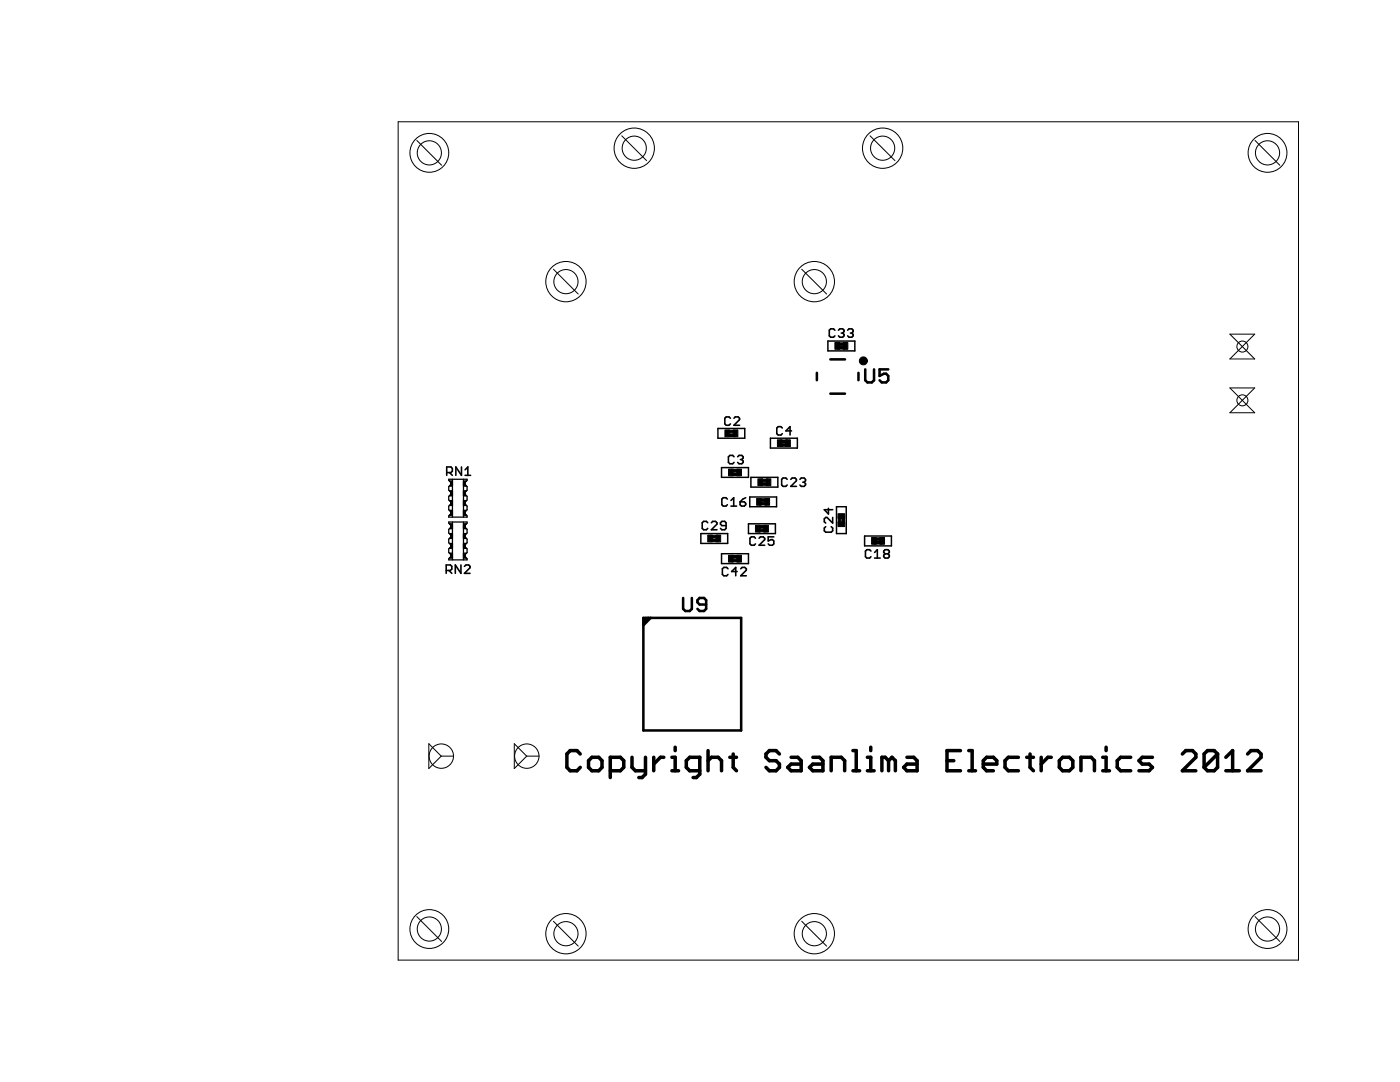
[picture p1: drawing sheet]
<svg xmlns="http://www.w3.org/2000/svg" width="279mm" height="216mm" viewBox="0 0 279 216" stroke-linecap="round" stroke-linejoin="round" font-family="sans-serif">
<path d="M165.2 68.1h5.4v1.9h-5.4zM143.3 85.5h5.3v1.9h-5.3zM144 93.3h5.4v1.9h-5.4zM149.6 99.2h5.4v1.9h-5.4zM149.9 95.2h5.3v2h-5.3zM153.8 87.4h5.3v2h-5.3zM139.9 106.5h5.3v1.9h-5.3zM144 110.5h5.4v2h-5.4zM149.4 104.5h5.3v2h-5.3zM166.9 101.1h2v5.4h-2zM172.6 107h5.3v1.9h-5.3z" fill="none" stroke="#000" stroke-width=".3"/>
<g fill="none" stroke="#000" stroke-width=".7">
<path d="M115.8 150.5l-.7-.7h-1.3l-.7 .7v2.6l.7 .7h1.3l.7-.7M117.5 151.8l.6-.7h1.4l.6 .7v1.3l-.6 .7h-1.4l-.6-.7zM121.8 153.8h2l.7-.7v-1.3l-.7-.7h-2v4.1M126.1 151.1v2l.7 .7h2M128.8 151.1v3.4l-.7 .7h-.6M130.5 151.1v2.7M132.5 151.1h-.7l-1.3 1.4M134.1 153.8h1.3M134.1 151.1h.6v2.7M134.7 149.1v.7M139.7 153.8h-2.1l-.6-.7v-1.3l.6-.7h2.1v3.4l-.7 .7h-.7M141.3 151.8l.7-.7h1.3l.7 .7v2"/>
<path d="M141.3 149.8v4M145.6 151.1h1.4M146.3 150.5v2.6l.7 .7M155.6 150.5l-.7-.7h-1.4l-.6 .7v.6l.6 .7h1.4l.7 .7v.6l-.7 .7h-1.4l-.6-.7M157.9 151.1h1.3l.7 .7v2h-2l-.7-.7 .7-.6h2M162.2 151.1h1.4l.6 .7v2h-2l-.7-.7 .7-.6h2M165.9 153.8v-2.7h2l.7 .7v2M170.2 149.8h.7v4M170.2 153.8h1.4M173.1 153.8h1.4M173.1 151.1h.7v2.7M173.8 149.1v.7"/>
<path d="M177.3 151.8l-.6-.7h-.7v2.7M177.3 151.8v2M177.3 151.8l.7-.7 .7 .7v2M181 151.1h1.4l.6 .7v2h-2l-.7-.7 .7-.6h2M189 151.8h1.4M191.7 149.8h-2.7v4h2.7M193.3 149.8h.7v4M193.3 153.8h1.4M196.2 152.5h2.7v-.7l-.7-.7h-1.3l-.7 .7v1.3l.7 .7h1.3M203.2 151.1h-2l-.6 .7v1.3l.6 .7h2M204.9 151.1h1.3M205.6 150.5v2.6l.6 .7"/>
<path d="M207.8 151.1v2.7M209.8 151.1h-.7l-1.3 1.4M212.1 151.1h1.3l.7 .7v1.3l-.7 .7h-1.3l-.7-.7v-1.3zM215.7 153.8v-2.7h2.1l.6 .7v2M220.1 153.8h1.3M220.1 151.1h.6v2.7M220.7 149.1v.7M225.7 151.1h-2.1l-.6 .7v1.3l.6 .7h2.1M230 151.1h-2l-.7 .7 .7 .7h1.3l.7 .6-.7 .7h-2M236 150.5l.6-.7h1.4l.7 .7v.6l-2.7 2.7h2.7M243 150.5l-.7-.7h-1.3l-.7 .7v2.6M243 150.5v2.6l-.7 .7h-1.3l-.7-.7"/>
<path d="M243 150.5l-2.7 2.6M244.6 153.8h2.7M244.6 151.1l1.4-1.3v4M249 150.5l.7-.7h1.3l.7 .7v.6l-2.7 2.7h2.7"/>
</g>
<g fill="none" stroke="#000" stroke-width=".32">
<path d="M166.6 65.9l-.3-.3h-.5l-.3 .3v1.1l.3 .3h.5l.3-.3M167.3 65.9l.3-.3h.6l.2 .3v.3l-.2 .3M167.9 66.5h.3M168.2 66.5l.2 .2v.3l-.2 .3h-.6l-.3-.3M169.2 65.9l.2-.3h.6l.3 .3v.3l-.3 .3M169.7 66.5h.3M170 66.5l.3 .2v.3l-.3 .3h-.6l-.2-.3M89.2 94.3h.8l.3-.3v-.5l-.3-.3h-.8v1.6M89.7 94.3l.6 .5M92.1 93.2v1.6l-1.1-1.6v1.6M92.8 93.7l.6-.5v1.6M92.8 94.8h1.1"/>
<path d="M145.2 99.6l-.3-.3h-.6l-.2 .3v1.1l.2 .3h.6l.3-.3M145.8 83.5l-.3-.3h-.6l-.2 .3v1.1l.2 .3h.6l.3-.3M145.9 99.9l.5-.6v1.7M146.5 83.5l.2-.3h.6l.3 .3v.2l-1.1 1.2h1.1M146.5 91.1l-.3-.2h-.5l-.3 .2v1.2l.3 .2h.5l.3-.2M147.2 91.1l.3-.2h.5l.3 .2v.3l-.3 .3M147.8 91.7h.2M148 91.7l.3 .3v.3l-.3 .2h-.5l-.3-.2M148.8 99.3l-.5 .3-.6 .5M156.1 85.4l-.2-.3h-.6l-.3 .3v1.1l.3 .3h.6l.2-.3M157.1 95.7l-.3-.3h-.5l-.3 .3v1.1l.3 .2h.5l.3-.2M157.8 95.7l.3-.3h.6l.2 .3v.2l-1.1 1.1h1.1"/>
<path d="M158 86h-1.2l.9-.9v1.7M159.6 95.7l.3-.3h.6l.3 .3v.2l-.3 .3M160.2 96.2h.3M160.5 96.2l.3 .3v.3l-.3 .2h-.6l-.3-.2M89 113.8h.9l.3-.2v-.6l-.3-.3h-.9v1.7M89.6 113.8l.6 .6M92 112.7v1.7l-1.1-1.7v1.7M92.7 113l.3-.3h.5l.3 .3v.3l-1.1 1.1h1.1M141.2 104.3l-.2-.3h-.6l-.3 .3v1.1l.3 .3h.6l.2-.3M142 104.3l.2-.3h.6l.3 .3v.3l-1.1 1.1h1.1M144.9 104.9h-.8l-.3-.3v-.3l.3-.3h.5l.3 .3v1.1l-.3 .3h-.5l-.3-.3M145.3 113.5l-.3-.3h-.5l-.3 .3v1.1l.3 .3h.5l.3-.3"/>
<path d="M145.9 101h1.1M147.1 114h-1.1l.8-.8v1.7M147.7 100.1h.8l.3 .3v.3l-.3 .3h-.5l-.3-.3zM147.8 113.5l.3-.3h.6l.2 .3v.3l-1.1 1.1h1.1M150.8 107.4l-.3-.3h-.6l-.2 .3v1.1l.2 .3h.6l.3-.3M151.5 107.4l.3-.3h.5l.3 .3v.3l-1.1 1.1h1.1M154.4 107.1h-1.1v.8l.6-.2h.3l.2 .2v.6l-.2 .3h-.6l-.3-.3M164.8 105.1l-.3 .3v.5l.3 .3h1.1l.3-.3v-.5l-.3-.3M165.3 101.4v1.2l-.8-.9h1.7M166.2 103.3v1.1l-1.1-1.1h-.3l-.3 .2v.6l.3 .3M173.8 110l-.3-.3h-.5l-.3 .3v1.1l.3 .3h.5l.3-.3M174.5 111.4h1.2"/>
<path d="M174.5 110.2l.6-.5v1.7M176.6 110.5l-.2-.3v-.2l.2-.3h.6l.3 .3v.2l-.3 .3M176.6 110.5l-.2 .3v.3l.2 .3h.6l.3-.3v-.3l-.3-.3M176.6 110.5h.6M128.9 123.3l-.5 .5"/>
</g>
<path d="M163 74.4v1.5M165.7 78.5h2.9M165.7 71.7h2.9M171.3 74.4v1.5M172.7 73.7v2.2l.4 .4h.9l.4-.4v-2.2M177.3 73.7h-1.8v1.3l.9-.4h.4l.5 .4v.9l-.5 .4h-.8l-.5-.4M136.3 119.3v2.2l.5 .4h.8l.5-.4v-2.2M128.4 123.3h19.5v22.5h-19.5zM129.4 123.3l-1 1M129.9 123.3l-1.5 1.5M140.9 120.6h-1.3l-.4-.4v-.4l.4-.5h.9l.4 .5v1.7l-.4 .4h-.9l-.4-.4" fill="none" stroke="#000" stroke-width=".51"/>
<g fill="#000" stroke="#000" stroke-width=".2">
<path d="M166.6 68.3h1v1.4h-1zM167.2 68.4h1.5v.5h-1.5zM167.2 69.2h1.5v.5h-1.5zM168.3 68.3h.9v1.4h-.9zM144.7 85.8h.9v1.3h-.9zM145.4 93.6h.9v1.4h-.9zM145.2 86.6h1.5v.5h-1.5zM145.2 85.9h1.5v.5h-1.5zM146.3 85.8h1v1.3h-1zM145.9 93.7h1.5v.5h-1.5zM145.9 94.4h1.5v.5h-1.5zM147 93.6h1v1.4h-1z"/>
<path d="M151 99.5h.9v1.3h-.9zM151.3 95.5h.9v1.4h-.9zM151.6 99.5h1.4v.5h-1.4zM151.8 95.6h1.5v.5h-1.5zM151.8 96.3h1.5v.5h-1.5zM152.7 99.5h.9v1.3h-.9zM152.9 95.5h.9v1.4h-.9zM155.2 87.8h.9v1.3h-.9zM155.7 87.8h1.5v.5h-1.5zM155.7 88.5h1.5v.5h-1.5zM156.8 87.8h.9v1.3h-.9zM141.2 106.8h1v1.3h-1z"/>
<path d="M141.8 106.8h1.5v.5h-1.5zM141.8 107.6h1.5v.5h-1.5zM142.9 106.8h.9v1.3h-.9zM145.4 110.8h.9v1.4h-.9zM145.9 110.8h1.5v.6h-1.5zM145.9 111.6h1.5v.5h-1.5zM147 110.8h1v1.4h-1zM150.8 104.8h.9v1.4h-.9zM151.3 105.6h1.5v.5h-1.5zM151.3 104.9h1.5v.5h-1.5zM151.6 100.2h1.4v.6h-1.4zM152.4 104.8h1v1.4h-1z"/>
<path d="M167.3 103.1h.5v1.4h-.5zM168 103.1h.5v1.4h-.5zM167.2 102.5h1.4v.9h-1.4zM167.2 104.1h1.4v1h-1.4zM173.9 107.3h1v1.3h-1zM174.5 107.3h1.5v.5h-1.5zM174.5 108.1h1.5v.5h-1.5zM175.6 107.3h.9v1.3h-.9z"/>
</g>
<g fill="none" stroke="#000" stroke-width=".25">
<path d="M89.8 100h.5M89.8 98h.5M89.8 96.1h.5M89.9 96.2l-.3-.3v-.3h3.6v.3l-.3 .3v.5l.3 .4v.7l-.3 .4v.5l.3 .3v.8l-.3 .3v.5l.3 .4v.7l-.3 .4v.5M89.9 96.7l-.3 .4v.7l.3 .4M89.9 98.7l-.3 .3v.8l.3 .3M89.9 96.2v.5M89.9 98.2v.5M90 98.7l-.3 .2h.6M90 98.7h.3M90 98.4h.3M90 98.2h.3"/>
<path d="M90 96.7l-.3 .3h.6M90 96.7h.3M90 96.5h.3M90 96.3h.3M90.3 95.6v7.6M90.3 99.9h-.6l.3 .2M90.3 97.9h-.6l.3 .3M90.3 96h-.6l.3 .2M92.5 95.6v7.6M92.5 99.9h.5l-.2 .2v.5l.2 .3h-.5M92.5 96h.5l-.2 .2v.5l.2 .3-.5-.1M92.5 97.9h.5l-.2 .3v.5l.2 .2h-.5"/>
<path d="M92.5 100h.5M92.5 98.7h.3M92.5 98.4h.3M92.5 98.2h.3M92.5 98h.5M92.5 96.7h.3M92.5 96.5h.3M92.5 96.3h.3M92.5 96.1h.4M89.8 100.8h.5M89.8 102.8h.5M89.8 101.9h.5"/>
<path d="M89.9 105.4h.4M89.9 109.3h.4M89.9 111.2h.4M89.9 107.3h.4M89.9 108.6h.4M89.9 110.6h.4M89.9 104.8l-.3-.4v-.2h3.6v.2l-.3 .4v.5l.3 .3v.8l-.3 .3v.5l.3 .4v.7l-.3 .4v.5l.3 .3v.8l-.3 .3v.5l.3 .4v.2h-3.6v-.2l.3-.4M89.9 100.6l-.3 .4v.7l.3 .4M89.9 105.3l-.3 .3v.8l.3 .3M89.9 107.2l-.3 .4v.7l.3 .4M89.9 109.2l-.3 .3v.8l.3 .3M89.9 100.1v.5"/>
<path d="M89.9 102.1v.5M89.9 104.8v.5M89.9 106.7v.5M89.9 108.7v.5M89.9 110.6v.5M89.9 106.7h.4M89.9 104.7h.4M90 100.6l-.3 .3h.6M90 100.6h.3M90 100.4h.3M90 100.2h.3M90 102.6l-.3 .2h.6"/>
<path d="M90 102.6h.3M90 102.3h.3M90 102.1h.3M90 109.2l-.3 .2h.6M90 109h.3M90 108.8h.3M90 111.1l-.3 .3h.6M90 111h.3M90 110.8h.3M90 107.2l-.3 .2h.6M90 107.1h.3M90 106.9h.3"/>
<path d="M90 105.3l-.3 .2h.6M90 105.2h.3M90 104.9h.3M90.3 104.2v7.5M90.3 101.8h-.6l.3 .3M90.3 108.4h-.6l.3 .3M90.3 110.4h-.6l.3 .2M90.3 106.5h-.6l.3 .2M90.3 104.5h-.6l.3 .3M92.5 101.8h.5l-.2 .3v.5l.4 .3v.3h-3.6v-.3l.3-.3M92.5 104.2v7.5M92.5 104.5h.5l-.2 .3v.5l.2 .2h-.5"/>
<path d="M92.5 106.5h.5l-.2 .2v.5l.2 .2h-.5M92.5 108.4h.5l-.2 .3v.5l.2 .2h-.5M92.5 110.4h.5l-.2 .2v.5l.2 .3h-.5M92.5 100.8h.5M92.5 100.6h.3M92.5 100.4h.3M92.5 100.2h.3M92.5 102.8h.5M92.5 102.6h.3M92.5 102.3h.3M92.5 102.1h.3M92.5 101.9h.5"/>
<path d="M92.5 109.3h.4M92.5 109h.3M92.5 108.8h.3M92.5 108.6h.4M92.5 111.2h.4M92.5 111h.3M92.5 110.8h.3M92.5 110.6h.4M92.5 107.3h.4M92.5 107.1h.3M92.5 106.9h.3M92.5 106.7h.4"/>
<path d="M92.5 105.4h.4M92.5 105.2h.3M92.5 104.9h.3M92.5 104.7h.3"/>
</g>
<g fill="#000" stroke="#000" stroke-width=".2">
<path d="M172.1 71.9h.4v.3h-.4z" fill-rule="evenodd"/>
<path d="M172 71.6a.52 .52 0 0 1 .8 .4h-.3a.2 .2 0 0 1-.3 .2 .2 .2 0 0 1 0-.3 .2 .2 0 0 1 .3 0l.3 .1a.51 .51 0 0 1-.7 .5 .51 .51 0 0 1-.1-.9z" fill-rule="evenodd"/>
<path d="M171.7 71.5a.8 .8 0 0 1 .9-.2 .8 .8 0 0 1 .5 .7h-.3a.5 .5 0 0 1-.7 .4 .5 .5 0 0 1-.1-.8 .5 .5 0 0 1 .8 .2v.2h.3a.8 .8 0 0 1-1.1 .8 .8 .8 0 0 1-.3-1.3z" fill-rule="evenodd"/>
</g>
<g fill="none" stroke="#000" stroke-width=".2">
<path d="M79.5 24.3h179.6v167.3h-179.6zM83.2 28l4.9 5M124.1 27.1l4.9 4.9M173.6 27.1l5 4.9M250.5 28l4.9 5M110.4 53.7l5 5M160 53.7l5 5M245.4 66.7l5 4.9h-5l5-4.9zM245.4 77.4l5 5h-5l5-5zM85.6 148.4l2.5 2.5-2.5 2.5zM88.1 150.9h2.4M102.6 148.4l2.5 2.5-2.5 2.5z"/>
<path d="M105.1 150.9h2.5M83.2 182.9l4.9 5M110.4 183.8l5 5M160 183.8l5 5M250.5 182.9l4.9 5"/>
<circle cx="85.7" cy="30.5" r="3.9"/>
<circle cx="85.7" cy="30.5" r="2.41"/>
<circle cx="126.6" cy="29.6" r="4"/>
<circle cx="126.6" cy="29.6" r="2.41"/>
<circle cx="176.1" cy="29.6" r="4"/>
<circle cx="176.1" cy="29.6" r="2.41"/>
<circle cx="253" cy="30.5" r="3.9"/>
<circle cx="253" cy="30.5" r="2.41"/>
<circle cx="112.9" cy="56.2" r="4"/>
<circle cx="112.9" cy="56.2" r="2.41"/>
<circle cx="162.5" cy="56.2" r="4"/>
<circle cx="162.5" cy="56.2" r="2.41"/>
<circle cx="247.9" cy="69.2" r="1.1"/>
<circle cx="247.9" cy="79.9" r="1.1"/>
<circle cx="88.1" cy="150.9" r="2.43"/>
<circle cx="105.1" cy="150.9" r="2.43"/>
<circle cx="85.7" cy="185.4" r="3.9"/>
<circle cx="85.7" cy="185.4" r="2.41"/>
<circle cx="112.9" cy="186.3" r="4"/>
<circle cx="112.9" cy="186.3" r="2.41"/>
<circle cx="162.5" cy="186.3" r="4"/>
<circle cx="162.5" cy="186.3" r="2.41"/>
<circle cx="253" cy="185.4" r="3.9"/>
<circle cx="253" cy="185.4" r="2.41"/>
</g>
</svg>
